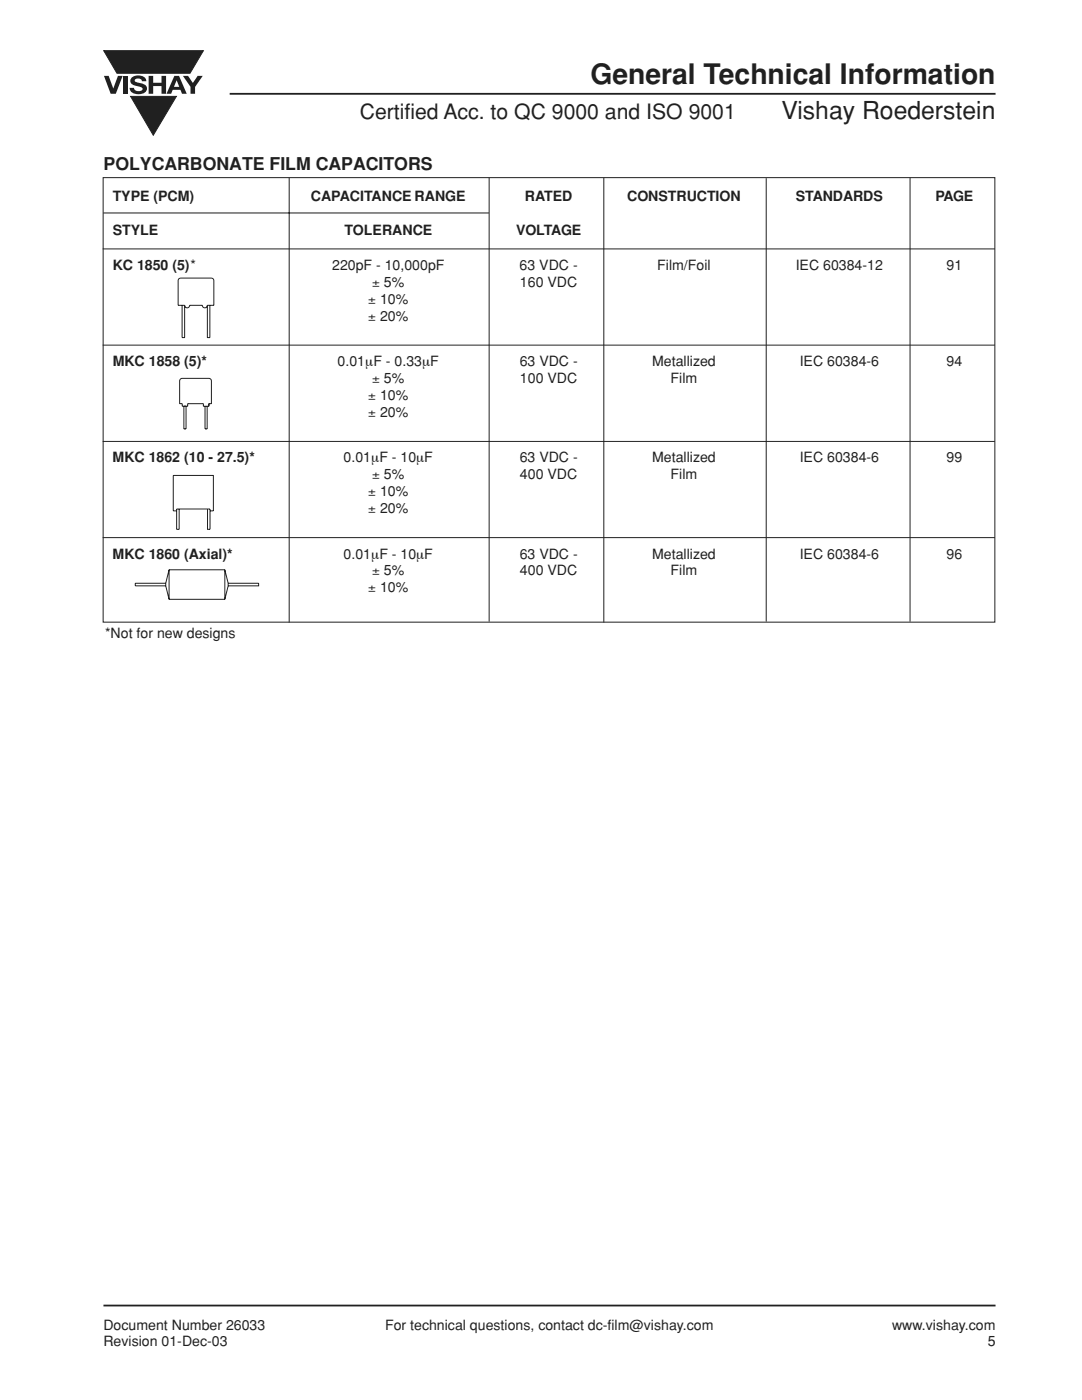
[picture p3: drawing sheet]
<svg xmlns="http://www.w3.org/2000/svg" width="216mm" height="279mm" viewBox="0 0 216 279" stroke-linecap="round" stroke-linejoin="round" font-family="sans-serif">
<defs><g id="words">
<text font-size="5.6" fill="#231f20" x="117.8" y="16.7">General Technical Information</text>
<text font-size="4.9" fill="#231f20" x="155.9" y="23.8">Vishay Roederstein</text>
<text font-size="4.2" fill="#231f20" x="71.8" y="23.7">Certified Acc. to QC 9000 and ISO 9001</text>
<text font-size="3.5" fill="#231f20" x="20.7" y="34">POLYCARBONATE FILM CAPACITORS</text>
<g font-size="2.8" fill="#231f20">
<text x="22.5" y="40.1">TYPE (PCM)</text>
<text x="62" y="40.1">CAPACITANCE RANGE</text>
<text x="104.7" y="40.1">RATED</text>
<text x="125.1" y="40.1">CONSTRUCTION</text>
<text x="158.8" y="40.1">STANDARDS</text>
<text x="186.7" y="40.1">PAGE</text>
<text x="22.5" y="46.8">STYLE</text>
<text x="68.7" y="46.8">TOLERANCE</text>
<text x="103" y="46.8">VOLTAGE</text>
<text x="22.5" y="53.8">KC 1850 (5)*</text>
<text x="66.3" y="53.8">220pF - 10,000pF</text>
<text x="103.7" y="53.8">63 VDC -</text>
<text x="131.1" y="53.8">Film/Foil</text>
<text x="158.8" y="53.8">IEC 60384-12</text>
<text x="188.9" y="53.8">91</text>
<text x="74.3" y="57.2">± 5%</text>
<text x="103.8" y="57.2">160 VDC</text>
<text x="73.5" y="60.6">± 10%</text>
<text x="73.5" y="64">± 20%</text>
<text x="22.5" y="73">MKC 1858 (5)*</text>
<text x="67.4" y="73">0.01µF - 0.33µF</text>
<text x="74.3" y="76.4">± 5%</text>
<text x="103.7" y="73">63 VDC -</text>
<text x="103.8" y="76.4">100 VDC</text>
<text x="130.1" y="73">Metallized</text>
<text x="133.8" y="76.4">Film</text>
<text x="159.6" y="73">IEC 60384-6</text>
<text x="188.9" y="73">94</text>
<text x="73.5" y="79.8">± 10%</text>
<text x="73.5" y="83.2">± 20%</text>
<text x="22.5" y="92.2">MKC 1862 (10 - 27.5)*</text>
<text x="68.6" y="92.2">0.01µF - 10µF</text>
<text x="74.3" y="95.6">± 5%</text>
<text x="103.7" y="92.2">63 VDC -</text>
<text x="103.8" y="95.6">400 VDC</text>
<text x="130.1" y="92.2">Metallized</text>
<text x="133.8" y="95.6">Film</text>
<text x="159.6" y="92.2">IEC 60384-6</text>
<text x="188.9" y="92.2">99</text>
<text x="73.5" y="99">± 10%</text>
<text x="73.5" y="102.4">± 20%</text>
<text x="22.5" y="111.5">MKC 1860 (Axial)*</text>
<text x="68.6" y="111.5">0.01µF - 10µF</text>
<text x="103.7" y="111.5">63 VDC -</text>
<text x="130.1" y="111.5">Metallized</text>
<text x="159.6" y="111.5">IEC 60384-6</text>
<text x="188.9" y="111.5">96</text>
<text x="73.5" y="118.2">± 10%</text>
<text x="74.3" y="114.9">± 5%</text>
<text x="103.8" y="114.9">400 VDC</text>
<text x="133.8" y="114.9">Film</text>
<text x="21" y="127.3">*Not for new designs</text>
<text x="20.6" y="265.5">Document Number 26033</text>
<text x="20.6" y="268.7">Revision 01-Dec-03</text>
<text x="76.8" y="265.5">For technical questions, contact dc-film@vishay.com</text>
<text x="178" y="265.5">www.vishay.com</text>
<text x="197.1" y="268.7">5</text>
</g>
</g></defs>
<path d="M45.8 18.7h152.9M20.6 260.6h178.1" fill="none" stroke="#231f20" stroke-width=".36"/>
<g fill="#231f20">
<path d="M20.7 15.1h1l.9 2.6 .9-2.6h1l-1.4 3.6h-1z"/>
<path d="M24.6 15.1h.9v3.6h-.9z"/>
<path d="M26.3 15.4a2.08 2.08 0 0 1 2.8 .4l.1 .4h-.9a.78 .78 0 0 0-.7-.5 .78 .78 0 0 0-.7 .4l.2 .3 1 .2a1.07 1.07 0 0 1 1.2 1 1.07 1.07 0 0 1-1.1 1.1 1.72 1.72 0 0 1-2.3-1.2h.8a.95 .95 0 0 0 .8 .7 .95 .95 0 0 0 1-.5 1.3 1.3 0 0 0-1.3-.5 1.03 1.03 0 0 1-1-.6 1.03 1.03 0 0 1 .1-1.2z"/>
<path d="M29.7 15.1h.9v1.4h1.6v-1.4h.9v3.6h-.9v-1.5h-1.6v1.5h-.9z"/>
<path d="M36.5 15.1h1l1 1.5 .9-1.5h1.1l-1.6 2.2v1.4h-.9v-1.4z"/>
<path d="M20.7 10.1h19.9l-2.7 4.5h-14.6z"/>
<path d="M34.8 15.1h.9l1.6 3.6h-1l-.3-.8h-1.5l-.4 .8h-.9zM35.2 16l-.5 1.3h1.1z"/>
</g>
<path d="M20.7 10.1h19.9l-2.7 4.5h-14.6z" fill="none" stroke="#231f20" stroke-width=".2"/>
<path d="M26.1 19.2h9.1l-4.6 7.8z" fill="#231f20"/>
<g fill="none" stroke="#231f20" stroke-width=".2">
<path d="M26.1 19.2h9.1l-4.6 7.8zM20.6 35.5h177.9v88.7h-177.9zM57.7 35.5v88.7M97.6 35.5v88.6M120.5 35.5v88.7M152.9 35.6v88.5M181.6 35.5v88.6M20.5 49.7h178M20.6 42.5h76.9M20.5 68.9h178M36 75.7l.4-.2h5.3a.51 .51 0 0 1 .5 .5v4.6h-.5v.5h-1.1v-.5h-3.1v.5h-1.1v-.5h-.6v-4.6zM36.3 60.9v6.5h.5v-6.5"/>
<path d="M36.8 60.9h-1.3v-4.9l.2-.4 .3-.1h6.2l.3 .1 .2 .4v4.9h-1.3M36.8 60.9a.5 .5 0 0 0 .5 .5 .5 .5 0 0 0 .5-.5h2.6a.5 .5 0 0 0 .5 .5 .5 .5 0 0 0 .5-.5M41.4 60.9v6.5h.5v-6.5M20.5 88.1h178M36.7 81.1v4.5h.4v-4.5M40.9 81.1v4.5h.4v-4.5M20.5 107.3h178M33.1 116.4h-6.1v.5h6.1M33.7 113.7l-.6 2.7v.5l.6 2.7M33.7 113.7h11.2M33.7 119.6h11.2M33.7 113.7v5.9"/>
<path d="M35.2 102h-.6v-7.1h8v7.1h-.7M35.7 101.6v4h-.5v-4h6.7v4h-.5v-4M44.9 113.7l.6 2.7v.5l-.6 2.7M44.9 113.7v5.9M45.5 116.4h6.1v.5h-6.1"/>
</g>
<use href="#words"/>
</svg>
